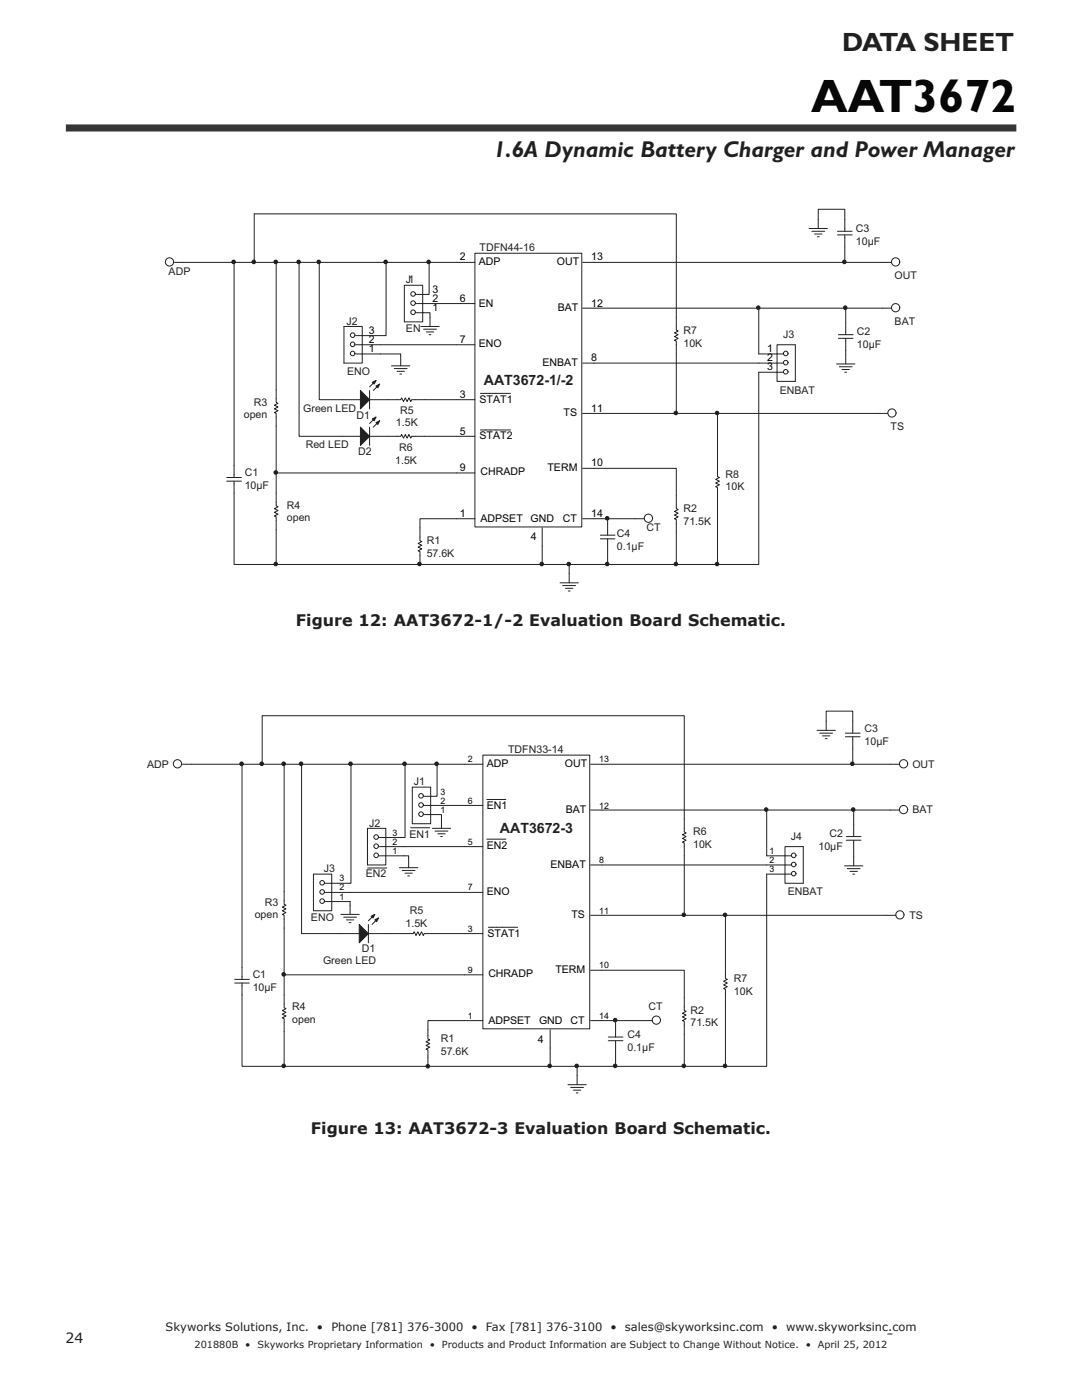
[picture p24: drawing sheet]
<svg xmlns="http://www.w3.org/2000/svg" width="216mm" height="279mm" viewBox="0 0 216 279" stroke-linecap="round" stroke-linejoin="round" font-family="sans-serif">
<defs><g id="words">
<text font-size="9.4" fill="#030404" x="161.8" y="22.3">AAT3672</text>
<text font-size="5.3" fill="#231f20" x="168.1" y="10.2">DATA SHEET</text>
<text font-size="4.6" fill="#231f20" x="98.5" y="31.3">1.6A Dynamic Battery Charger and Power Manager</text>
<g font-size="3.2" fill="#231f20">
<text x="59.1" y="125">Figure 12: AAT3672-1/-2 Evaluation Board Schematic.</text>
<text x="62" y="226.2">Figure 13: AAT3672-3 Evaluation Board Schematic.</text>
</g>
<g font-size="2.8" fill="#231f20">
<text x="96.5" y="76.8">AAT3672-1/-2</text>
<text x="99.8" y="166.1">AAT3672-3</text>
<text x="13.1" y="267.9">24</text>
</g>
<g font-size="2.3" fill="#231f20">
<text x="33.1" y="265.7">Skyworks Solutions, Inc.</text>
<text x="63.3" y="265.7">•</text>
<text x="66.1" y="265.7">Phone [781] 376-3000</text>
<text x="94.1" y="265.7">•</text>
<text x="97" y="265.7">Fax [781] 376-3100</text>
<text x="121.8" y="265.7">•</text>
<text x="124.7" y="265.7">sales@skyworksinc.com</text>
<text x="154" y="265.7">•</text>
<text x="156.9" y="265.7">www.skyworksinc.com</text>
</g>
<g font-size="2.1" fill="#231f20">
<text x="170.8" y="46.3">C3</text>
<text x="95.7" y="50.2">TDFN44-16</text>
<text x="170.8" y="48.8">10μF</text>
<text x="33.7" y="54.8">ADP</text>
<text x="81" y="56.4">J1</text>
<text x="178.5" y="55.6">OUT</text>
<text x="69.1" y="64.9">J2</text>
<text x="178.5" y="64.9">BAT</text>
<text x="81" y="66.3">EN</text>
<text x="136.4" y="66.6">R7</text>
<text x="136.4" y="69.2">10K</text>
<text x="156.2" y="67.5">J3</text>
<text x="171" y="66.8">C2</text>
<text x="171" y="69.4">10μF</text>
<text x="69.3" y="74.9">ENO</text>
<text x="48.7" y="83.5">open</text>
<text x="50.7" y="81">R3</text>
<text x="60.5" y="82.2">Green LED</text>
<text x="71.1" y="83.6">D1</text>
<text x="79.8" y="82.5">R5</text>
<text x="155.6" y="78.5">ENBAT</text>
<text x="61" y="89.4">Red LED</text>
<text x="79" y="85.1">1.5K</text>
<text x="177.7" y="85.8">TS</text>
<text x="48.8" y="95">C1</text>
<text x="71.4" y="90.9">D2</text>
<text x="78.8" y="92.5">1.5K</text>
<text x="79.7" y="90">R6</text>
<text x="144.8" y="95.3">R8</text>
<text x="48.8" y="97.6">10μF</text>
<text x="57.3" y="101.5">R4</text>
<text x="144.8" y="97.8">10K</text>
<text x="57.3" y="104.1">open</text>
<text x="123.1" y="107.2">C4</text>
<text x="129" y="105.9">CT</text>
<text x="136.4" y="102.2">R2</text>
<text x="136.4" y="104.7">71.5K</text>
<text x="85.1" y="108.5">R1</text>
<text x="85.1" y="111.1">57.6K</text>
<text x="123.1" y="109.8">0.1μF</text>
<text x="172.5" y="146.1">C3</text>
<text x="172.5" y="148.7">10μF</text>
<text x="29.4" y="153.2">ADP</text>
<text x="101.4" y="150.3">TDFN33-14</text>
<text x="182.1" y="153.3">OUT</text>
<text x="82.6" y="156.6">J1</text>
<text x="73.7" y="165">J2</text>
<text x="81.7" y="167.2">EN1</text>
<text x="138.3" y="166.7">R6</text>
<text x="157.8" y="167.7">J4</text>
<text x="165.5" y="167.1">C2</text>
<text x="182.1" y="162.3">BAT</text>
<text x="138.3" y="169.3">10K</text>
<text x="163.3" y="169.6">10μF</text>
<text x="64.6" y="174.1">J3</text>
<text x="73" y="175.1">EN2</text>
<text x="157.2" y="178.7">ENBAT</text>
<text x="50.8" y="183.3">open</text>
<text x="52.8" y="180.7">R3</text>
<text x="62" y="183.8">ENO</text>
<text x="80.9" y="184.9">1.5K</text>
<text x="81.7" y="182.4">R5</text>
<text x="181.5" y="183.4">TS</text>
<text x="72.2" y="190">D1</text>
<text x="50.4" y="195.2">C1</text>
<text x="50.4" y="197.7">10μF</text>
<text x="64.5" y="192.3">Green LED</text>
<text x="146.5" y="196">R7</text>
<text x="58.3" y="201.7">R4</text>
<text x="129.4" y="201.6">CT</text>
<text x="137.8" y="202.3">R2</text>
<text x="146.5" y="198.6">10K</text>
<text x="58.3" y="204.2">open</text>
<text x="88" y="208">R1</text>
<text x="125.2" y="207.1">C4</text>
<text x="125.2" y="209.7">0.1μF</text>
<text x="137.8" y="204.9">71.5K</text>
<text x="88" y="210.5">57.6K</text>
</g>
<g font-size="2.1" fill="#020303">
<text x="91.7" y="52">2</text>
<text x="95.5" y="53">ADP</text>
<text x="111.1" y="53">OUT</text>
<text x="118" y="52">13</text>
<text x="86.3" y="58.4">3</text>
<text x="86.3" y="62">1</text>
<text x="86.3" y="60.2">2</text>
<text x="91.7" y="60.2">6</text>
<text x="95.5" y="61.2">EN</text>
<text x="111.3" y="62">BAT</text>
<text x="118" y="61.2">12</text>
<text x="73.6" y="70.3">1</text>
<text x="73.6" y="68.5">2</text>
<text x="73.6" y="66.7">3</text>
<text x="91.7" y="68.5">7</text>
<text x="95.5" y="69.3">ENO</text>
<text x="153.1" y="70.3">1</text>
<text x="108.3" y="73.1">ENBAT</text>
<text x="118" y="72.1">8</text>
<text x="153.1" y="72.1">2</text>
<text x="153.1" y="73.9">3</text>
<text x="91.7" y="79.4">3</text>
<text x="95.7" y="80.4">STAT1</text>
<text x="112.4" y="83">TS</text>
<text x="118" y="82.2">11</text>
<text x="91.7" y="86.8">5</text>
<text x="95.7" y="87.6">STAT2</text>
<text x="91.7" y="94.1">9</text>
<text x="95.9" y="94.9">CHRADP</text>
<text x="109.2" y="94.1">TERM</text>
<text x="118" y="93.1">10</text>
<text x="91.7" y="103.1">1</text>
<text x="95.9" y="104.1">ADPSET</text>
<text x="105.8" y="104.1">GND</text>
<text x="105.9" y="107.8">4</text>
<text x="112.3" y="104.1">CT</text>
<text x="118" y="103.1">14</text>
<text x="97.1" y="153.1">ADP</text>
<text x="112.7" y="153.1">OUT</text>
<text x="97.1" y="161.4">EN1</text>
<text x="112.9" y="162.2">BAT</text>
<text x="97.1" y="169.5">EN2</text>
<text x="109.8" y="173.3">ENBAT</text>
<text x="97.1" y="178.7">ENO</text>
<text x="114" y="183.2">TS</text>
<text x="97.3" y="187">STAT1</text>
<text x="97.4" y="195">CHRADP</text>
<text x="110.8" y="194.2">TERM</text>
<text x="97.4" y="204.3">ADPSET</text>
<text x="107.3" y="208.2">4</text>
<text x="107.6" y="204.3">GND</text>
<text x="113.9" y="204.3">CT</text>
</g>
<g font-size="1.9" fill="#231f20">
<text x="38.8" y="269">201880B</text>
<text x="48.9" y="269">•</text>
<text x="51.4" y="269">Skyworks Proprietary Information</text>
<text x="85.8" y="269">•</text>
<text x="88.2" y="269">Products and Product Information are Subject to Change Without Notice.</text>
<text x="160.8" y="269">•</text>
<text x="163.2" y="269">April 25, 2012</text>
</g>
<g font-size="1.8" fill="#020303">
<text x="93.3" y="152.1">2</text>
<text x="119.6" y="152.1">13</text>
<text x="87.9" y="160.4">2</text>
<text x="87.9" y="158.6">3</text>
<text x="93.3" y="160.4">6</text>
<text x="119.6" y="161.4">12</text>
<text x="78.3" y="166.8">3</text>
<text x="87.9" y="162.2">1</text>
<text x="78.3" y="170.5">1</text>
<text x="78.3" y="168.6">2</text>
<text x="93.3" y="168.6">5</text>
<text x="119.6" y="172.3">8</text>
<text x="153.5" y="170.5">1</text>
<text x="153.5" y="172.3">2</text>
<text x="67.7" y="179.5">1</text>
<text x="67.7" y="177.7">2</text>
<text x="67.7" y="175.9">3</text>
<text x="93.3" y="177.7">7</text>
<text x="153.5" y="174.1">3</text>
<text x="93.3" y="186">3</text>
<text x="119.6" y="182.3">11</text>
<text x="93.3" y="194.2">9</text>
<text x="119.6" y="193.2">10</text>
<text x="93.3" y="203.3">1</text>
<text x="119.6" y="203.3">14</text>
</g>
</g></defs>
<path d="M13.1 25.5h189.7" fill="none" stroke="#363639" stroke-width="1.4" stroke-linecap="butt"/>
<g fill="#fff">
<path d="M12.7 265.4h13.7v3.4h-13.7z"/>
<path d="M12.7 38.1h190.5v215.9h-190.5z"/>
</g>
<path d="M177.1 266.2h1" fill="none" stroke="#231f20" stroke-width=".2"/>
<path d="M12.7 38.1h190.5v215.9h-190.5z" fill="#fff"/>
<g fill="none" stroke="#231f20" stroke-width=".2">
<path d="M55.1 77.8v2.5l.4 .2-.8 .4 .8 .3-.8 .4 .8 .4-.8 .3 .4 .2v2.6M68.3 79.8h3.6M73.7 79.8h6.3l.1-.4 .4 .7 .4-.7 .3 .7 .4-.7 .4 .7 .1-.3h2.6M134.9 63.3v2.6l.4 .2-.7 .3 .7 .4-.7 .4 .7 .3-.7 .4 .3 .2v2.5M55.1 98.4v2.6l.4 .1-.8 .4 .8 .4-.8 .3 .8 .4-.8 .4 .4 .2v2.5M134.9 99v2.5l.4 .2-.7 .4 .7 .3-.7 .4 .7 .4-.7 .3 .3 .2v2.6M143.2 92.6v2.5l.3 .2-.7 .4 .7 .3-.7 .4 .7 .4-.7 .3 .4 .2v2.6M175.3 82.5h1.9M83.8 105.4v2.5l.4 .2-.8 .4 .8 .3-.8 .4 .8 .3-.8 .4 .4 .2v2.6M126.7 103.5h1.9"/>
<circle cx="178" cy="82.4" r=".82"/>
<circle cx="129.4" cy="103.4" r=".82"/>
</g>
<path d="M71.9 77.9l1.8 1.9-1.8 1.8z" fill="#231f20"/>
<path d="M71.9 77.9l1.8 1.9-1.8 1.8zM75.8 76.7l-1.3 1.2" fill="none" stroke="#231f20" stroke-width=".2"/>
<path d="M75 77l.8-.3-.4 .7z" fill="#231f20"/>
<path d="M75 77l.8-.3-.4 .7z" fill="none" stroke="#231f20" stroke-width=".2"/>
<path d="M74.3 76.3l.7-.4-.3 .8z" fill="#231f20"/>
<g fill="none" stroke="#231f20" stroke-width=".2">
<path d="M46.7 52.4v42.9M50.7 52.4v-9.7h84.2v20.6M55.1 52.4v25.4M80.7 56.9h3.6v7.3h-3.6zM85.6 52.4v6.4h-2.5M91.1 52.4h-56.3M118.5 52.4h59.4M161.4 45.6h3.7M162 46.2h2.5M162.5 46.7h1.5M163.1 47.3h.4M163.3 45.6v-3.8h5.3v4.4"/>
<path d="M167.1 46.9h2.9M167.1 46.2h2.9M168.6 46.9v5.5M68.6 65.2h3.7v7.3h-3.7zM71 70.6h9v2.4M71 67h4.9M71 68.8h4.9M73.7 77.9v3.7M74.3 76.3l.7-.4-.3 .8zM75 75.9l-1.3 1.3M78.1 73h3.7M78.7 73.6h2.5"/>
<path d="M79.2 74.1h1.5M79.8 74.7h.3M83.1 62.4h2.7v2.8M83.1 60.6h8M84 65.2h3.6M84.5 65.7h2.6M85.1 66.2h1.4M85.6 66.8h.4M118.5 72.5h37.8M118.5 61.5h50.3M134.9 70.6v11.9M151.4 61.5v9.1h4.9"/>
<path d="M155 68.8h3.7v7.3h-3.7zM156.3 74.3h-4.9v38.4h-8.2M166.9 72.6h3.7M167.3 67.5h2.9M167.3 66.8h2.9M167.5 73.2h2.5M168 73.7h1.5M168.6 74.3h.3M168.8 67.5v5.1M177.9 61.5h-9.1v5.3M45.2 95.3h3M45.2 96h3"/>
<path d="M46.7 96v16.7h8.4M55.1 85.1v9.3M91.1 94.4h-36v4M118.5 93.5h16.4v5.5M118.5 82.5h24.7v10.1M143.2 99.9v12.8h-8.3M143.2 82.5h32.1M55.1 105.7v7h66.1v-5.2M91.1 103.5h-7.3v1.9M108.2 109v3.7M111.7 116.3h3.7M112.3 116.9h2.6"/>
<path d="M112.8 117.4h1.5M113.4 118h.4M113.6 112.7v3.6M118.5 103.5h8.2M119.8 106.8h2.9M119.8 107.5h2.9M121.2 103.5v3.3M134.9 106.3v6.4h-13.7"/>
<circle cx="33.8" cy="52.3" r=".82"/>
<circle cx="82.4" cy="58.7" r=".46"/>
<circle cx="178.7" cy="52.3" r=".82"/>
<circle cx="70.4" cy="66.9" r=".46"/>
<circle cx="70.4" cy="70.5" r=".46"/>
<circle cx="70.4" cy="68.7" r=".46"/>
<circle cx="82.4" cy="62.3" r=".46"/>
<circle cx="82.4" cy="60.5" r=".46"/>
<circle cx="156.8" cy="70.5" r=".46"/>
<circle cx="156.8" cy="72.4" r=".46"/>
<circle cx="156.8" cy="74.2" r=".46"/>
<circle cx="178.7" cy="61.4" r=".82"/>
</g>
<circle cx="46.6" cy="52.3" r=".28" fill="#231f20"/>
<circle cx="46.6" cy="52.3" r=".28" fill="none" stroke="#231f20" stroke-width=".35"/>
<circle cx="46.6" cy="52.3" r=".28" fill="none" stroke="#231f20" stroke-width=".2"/>
<circle cx="50.6" cy="52.3" r=".28" fill="#231f20"/>
<circle cx="50.6" cy="52.3" r=".28" fill="none" stroke="#231f20" stroke-width=".35"/>
<circle cx="50.6" cy="52.3" r=".28" fill="none" stroke="#231f20" stroke-width=".2"/>
<circle cx="55" cy="112.6" r=".28" fill="#231f20"/>
<circle cx="55" cy="112.6" r=".28" fill="none" stroke="#231f20" stroke-width=".35"/>
<circle cx="55" cy="112.6" r=".28" fill="none" stroke="#231f20" stroke-width=".2"/>
<circle cx="55" cy="94.3" r=".28" fill="#231f20"/>
<circle cx="55" cy="94.3" r=".28" fill="none" stroke="#231f20" stroke-width=".35"/>
<circle cx="55" cy="94.3" r=".28" fill="none" stroke="#231f20" stroke-width=".2"/>
<circle cx="55" cy="52.3" r=".28" fill="#231f20"/>
<circle cx="55" cy="52.3" r=".28" fill="none" stroke="#231f20" stroke-width=".35"/>
<circle cx="55" cy="52.3" r=".28" fill="none" stroke="#231f20" stroke-width=".2"/>
<circle cx="83.7" cy="112.6" r=".27" fill="#231f20"/>
<circle cx="83.7" cy="112.6" r=".27" fill="none" stroke="#231f20" stroke-width=".35"/>
<circle cx="83.7" cy="112.6" r=".27" fill="none" stroke="#231f20" stroke-width=".2"/>
<circle cx="85.5" cy="52.3" r=".28" fill="#231f20"/>
<circle cx="85.5" cy="52.3" r=".28" fill="none" stroke="#231f20" stroke-width=".35"/>
<circle cx="85.5" cy="52.3" r=".28" fill="none" stroke="#231f20" stroke-width=".2"/>
<circle cx="108.1" cy="112.6" r=".27" fill="#231f20"/>
<circle cx="108.1" cy="112.6" r=".27" fill="none" stroke="#231f20" stroke-width=".35"/>
<circle cx="108.1" cy="112.6" r=".27" fill="none" stroke="#231f20" stroke-width=".2"/>
<circle cx="113.5" cy="112.6" r=".27" fill="#231f20"/>
<circle cx="113.5" cy="112.6" r=".27" fill="none" stroke="#231f20" stroke-width=".35"/>
<circle cx="113.5" cy="112.6" r=".27" fill="none" stroke="#231f20" stroke-width=".2"/>
<circle cx="121.2" cy="112.6" r=".27" fill="#231f20"/>
<circle cx="121.2" cy="112.6" r=".27" fill="none" stroke="#231f20" stroke-width=".35"/>
<circle cx="121.2" cy="112.6" r=".27" fill="none" stroke="#231f20" stroke-width=".2"/>
<circle cx="121.2" cy="103.4" r=".27" fill="#231f20"/>
<circle cx="121.2" cy="103.4" r=".27" fill="none" stroke="#231f20" stroke-width=".35"/>
<circle cx="121.2" cy="103.4" r=".27" fill="none" stroke="#231f20" stroke-width=".2"/>
<circle cx="134.9" cy="112.6" r=".27" fill="#231f20"/>
<circle cx="134.9" cy="112.6" r=".27" fill="none" stroke="#231f20" stroke-width=".35"/>
<circle cx="134.9" cy="112.6" r=".27" fill="none" stroke="#231f20" stroke-width=".2"/>
<circle cx="134.9" cy="82.4" r=".27" fill="#231f20"/>
<circle cx="134.9" cy="82.4" r=".27" fill="none" stroke="#231f20" stroke-width=".35"/>
<circle cx="134.9" cy="82.4" r=".27" fill="none" stroke="#231f20" stroke-width=".2"/>
<circle cx="143.1" cy="112.6" r=".27" fill="#231f20"/>
<circle cx="143.1" cy="112.6" r=".27" fill="none" stroke="#231f20" stroke-width=".35"/>
<circle cx="143.1" cy="112.6" r=".27" fill="none" stroke="#231f20" stroke-width=".2"/>
<circle cx="143.1" cy="82.4" r=".27" fill="#231f20"/>
<circle cx="143.1" cy="82.4" r=".27" fill="none" stroke="#231f20" stroke-width=".35"/>
<circle cx="143.1" cy="82.4" r=".27" fill="none" stroke="#231f20" stroke-width=".2"/>
<circle cx="151.3" cy="61.4" r=".27" fill="#231f20"/>
<circle cx="151.3" cy="61.4" r=".27" fill="none" stroke="#231f20" stroke-width=".35"/>
<circle cx="151.3" cy="61.4" r=".27" fill="none" stroke="#231f20" stroke-width=".2"/>
<circle cx="168.5" cy="52.3" r=".28" fill="#231f20"/>
<circle cx="168.5" cy="52.3" r=".28" fill="none" stroke="#231f20" stroke-width=".35"/>
<circle cx="168.5" cy="52.3" r=".28" fill="none" stroke="#231f20" stroke-width=".2"/>
<circle cx="168.7" cy="61.4" r=".27" fill="#231f20"/>
<circle cx="168.7" cy="61.4" r=".27" fill="none" stroke="#231f20" stroke-width=".35"/>
<g fill="none" stroke="#231f20" stroke-width=".2">
<path d="M63.7 52.4v27.4h4.6M84.7 79.8h6.4"/>
<circle cx="168.7" cy="61.4" r=".27"/>
</g>
<circle cx="63.6" cy="52.3" r=".28" fill="#231f20"/>
<circle cx="63.6" cy="52.3" r=".28" fill="none" stroke="#231f20" stroke-width=".35"/>
<g fill="none" stroke="#231f20" stroke-width=".2">
<path d="M68.3 87.1h3.6M73.7 87.1h6.3l.1-.4 .4 .7 .4-.7 .3 .7 .4-.7 .4 .7 .1-.3h2.6"/>
<circle cx="63.6" cy="52.3" r=".28"/>
</g>
<path d="M71.9 85.3l1.8 1.8-1.8 1.8z" fill="#231f20"/>
<path d="M71.9 85.3l1.8 1.8-1.8 1.8zM75.8 84l-1.3 1.3" fill="none" stroke="#231f20" stroke-width=".2"/>
<path d="M75 84.3l.8-.3-.4 .7z" fill="#231f20"/>
<path d="M75 84.3l.8-.3-.4 .7z" fill="none" stroke="#231f20" stroke-width=".2"/>
<path d="M74.3 83.6l.7-.4-.3 .8z" fill="#231f20"/>
<path d="M59.7 52.4v34.7h8.6M73.7 85.3v3.6M74.3 83.6l.7-.4-.3 .8zM75 83.2l-1.3 1.3M84.7 87.1h6.4" fill="none" stroke="#231f20" stroke-width=".2"/>
<circle cx="59.6" cy="52.3" r=".28" fill="#231f20"/>
<circle cx="59.6" cy="52.3" r=".28" fill="none" stroke="#231f20" stroke-width=".35"/>
<g fill="none" stroke="#231f20" stroke-width=".2">
<path d="M77 52.4v14.6h-1.1M75.9 68.8h15.2"/>
<circle cx="59.6" cy="52.3" r=".28"/>
</g>
<circle cx="76.9" cy="52.3" r=".28" fill="#231f20"/>
<circle cx="76.9" cy="52.3" r=".28" fill="none" stroke="#231f20" stroke-width=".35"/>
<g fill="none" stroke="#231f20" stroke-width=".2">
<path d="M91.1 52.4h3.7M94.8 50.5h21.3v54.7h-21.3zM116.3 52.4h2.2M91.1 60.6h3.7M91.1 68.8h3.7M91.1 79.8h3.7M95.9 78.5h6M116.3 72.5h2.2M116.3 61.5h2.2M91.1 87.1h3.7M91.1 94.4h3.7M95.9 85.8h6"/>
<path d="M116.3 93.5h2.2M116.3 82.5h2.2M91.1 103.5h3.7M108.2 105.4v3.6M116.3 103.5h2.2M56.7 177.9v2.6l.4 .2-.8 .3 .8 .4-.8 .4 .8 .3-.8 .4 .4 .2v2.5M136.5 163.5v2.5l.4 .2-.7 .4 .7 .4-.7 .3 .7 .4-.7 .4 .3 .1v2.6M56.7 198.6v2.5l.4 .2-.8 .4 .8 .3-.8 .4 .8 .4-.8 .3 .4 .2v2.6M68 186.3h3.7M73.5 186.3h3.7M79.9 186.3h2.6l.1-.3 .4 .7 .4-.7 .3 .7 .4-.7 .4 .7 .2-.4h2.5M136.5 199.1v2.6l.4 .1-.7 .4 .7 .4-.7 .4 .7 .3-.7 .4 .3 .2v2.5"/>
<path d="M144.8 192.7v2.6l.3 .2-.7 .3 .7 .4-.7 .4 .7 .3-.7 .4 .4 .2v2.5M176.9 182.7h1.8M85.4 205.5v1.9l.3 .1-.7 .4 .7 .4-.7 .3 .7 .4-.7 .4 .4 .1v3.3M128.3 203.7h1.8"/>
<circle cx="76.9" cy="52.3" r=".28"/>
<circle cx="179.6" cy="182.6" r=".82"/>
<circle cx="131" cy="203.6" r=".82"/>
</g>
<path d="M71.7 184.5l1.8 1.8-1.8 1.9z" fill="#231f20"/>
<path d="M71.7 184.5l1.8 1.8-1.8 1.9zM75.5 183.2l-1.3 1.3" fill="none" stroke="#231f20" stroke-width=".2"/>
<path d="M74.8 183.6l.7-.4-.4 .7z" fill="#231f20"/>
<path d="M74.8 183.6l.7-.4-.4 .7z" fill="none" stroke="#231f20" stroke-width=".2"/>
<path d="M74.1 182.9l.7-.4-.4 .7z" fill="#231f20"/>
<g fill="none" stroke="#231f20" stroke-width=".2">
<path d="M36.4 152.5h59.9M48.3 152.5v43M52.3 152.5v-9.7h84.2v20.7M56.7 152.5v25.4M60.2 152.5v33.8h7.8M70 152.5v23.8h-5.1M80.8 152.5v14.6h-5.1M82.3 157.1h3.6v7.3h-3.6zM87.2 152.5v6.4h-2.5M96.3 150.7h21.4v54.6h-21.4zM117.8 152.5h61.7M163 145.8h3.7"/>
<path d="M163.6 146.3h2.5M164.1 146.9h1.5M164.7 147.4h.3M164.9 145.8v-3.9h5.3v4.4M168.7 146.3h2.9M168.7 147h2.9M170.2 147v5.5M62.5 174.4h3.7v7.4h-3.7zM64.9 179.9h5v2.6M73.3 165.3h3.7v7.3h-3.7zM75.7 170.8h5.8v2.4M75.7 169h20.6"/>
<path d="M79.7 173.2h3.7M80.3 173.7h2.5M80.8 174.3h1.5M81.4 174.8h.3M84.7 160.7h11.6M84.7 162.6h3.4v2.7M86.3 165.3h3.6M86.8 165.9h2.6M87.4 166.4h1.4M87.9 167h.4M96.3 178.1h-31.4M117.8 172.6h40.1"/>
<path d="M117.8 161.7h52.5M136.5 170.8v11.9M153 161.7v9.1h4.9M156.6 169h3.7v7.3h-3.7zM157.9 174.4h-4.9v38.4h-8.2M168.5 172.8h3.7M168.9 167.7h2.9M168.9 167h2.9M169.1 173.4h2.5M169.6 173.9h1.5M170.2 174.4h.3M170.3 167.7v5.1"/>
<path d="M179.5 161.7h-9.2v5.3M46.8 195.5h3M46.8 196.2h3M48.3 196.2v16.6h8.4M56.7 185.2v9.3M68 182.5h3.7M68.6 183h2.5M69.1 183.6h1.5M69.7 184.1h.3M73.5 184.5v3.7M74.1 182.9l.7-.4-.4 .7zM74.8 182.5l-1.3 1.3"/>
<path d="M77.2 186.3h2.7M87.2 186.3h9.1M96.3 194.5h-39.6v4.1M97.4 185.1h5.9M117.8 193.6h18.7v5.5M117.8 182.7h27v10M144.8 182.7h32.1M56.7 205.9v6.9h66.1v-5.1M96.3 203.7h-10.9v1.8M109.8 205.5v7.3M113.3 216.5h3.7M113.9 217h2.5"/>
<path d="M114.4 217.6h1.5M115 218.1h.3M115.2 212.8v3.7M117.8 203.7h10.5M121.4 207h2.9M121.4 207.7h2.9M122.8 203.7v3.3M136.5 206.4v6.4h-13.7M144.8 200v12.8h-8.3"/>
<circle cx="35.4" cy="152.4" r=".82"/>
<circle cx="84" cy="158.8" r=".46"/>
<circle cx="180.3" cy="152.4" r=".82"/>
<circle cx="64.3" cy="179.8" r=".46"/>
<circle cx="64.3" cy="178" r=".46"/>
<circle cx="64.3" cy="176.2" r=".46"/>
<circle cx="75.1" cy="170.7" r=".46"/>
<circle cx="75.1" cy="167" r=".46"/>
<circle cx="75.1" cy="168.9" r=".46"/>
<circle cx="84" cy="160.7" r=".46"/>
<circle cx="84" cy="162.5" r=".46"/>
<circle cx="158.4" cy="170.7" r=".46"/>
<circle cx="158.4" cy="172.5" r=".46"/>
<circle cx="158.4" cy="174.4" r=".46"/>
<circle cx="180.3" cy="161.6" r=".82"/>
</g>
<circle cx="48.2" cy="152.4" r=".28" fill="#231f20"/>
<circle cx="48.2" cy="152.4" r=".28" fill="none" stroke="#231f20" stroke-width=".35"/>
<circle cx="48.2" cy="152.4" r=".28" fill="none" stroke="#231f20" stroke-width=".2"/>
<circle cx="52.2" cy="152.4" r=".28" fill="#231f20"/>
<circle cx="52.2" cy="152.4" r=".28" fill="none" stroke="#231f20" stroke-width=".35"/>
<circle cx="52.2" cy="152.4" r=".28" fill="none" stroke="#231f20" stroke-width=".2"/>
<circle cx="56.6" cy="212.7" r=".28" fill="#231f20"/>
<circle cx="56.6" cy="212.7" r=".28" fill="none" stroke="#231f20" stroke-width=".35"/>
<circle cx="56.6" cy="212.7" r=".28" fill="none" stroke="#231f20" stroke-width=".2"/>
<circle cx="56.6" cy="194.5" r=".28" fill="#231f20"/>
<circle cx="56.6" cy="194.5" r=".28" fill="none" stroke="#231f20" stroke-width=".35"/>
<circle cx="56.6" cy="194.5" r=".28" fill="none" stroke="#231f20" stroke-width=".2"/>
<circle cx="56.6" cy="152.4" r=".28" fill="#231f20"/>
<circle cx="56.6" cy="152.4" r=".28" fill="none" stroke="#231f20" stroke-width=".35"/>
<circle cx="56.6" cy="152.4" r=".28" fill="none" stroke="#231f20" stroke-width=".2"/>
<circle cx="60.1" cy="152.4" r=".28" fill="#231f20"/>
<circle cx="60.1" cy="152.4" r=".28" fill="none" stroke="#231f20" stroke-width=".35"/>
<circle cx="60.1" cy="152.4" r=".28" fill="none" stroke="#231f20" stroke-width=".2"/>
<circle cx="69.9" cy="152.4" r=".28" fill="#231f20"/>
<circle cx="69.9" cy="152.4" r=".28" fill="none" stroke="#231f20" stroke-width=".35"/>
<circle cx="69.9" cy="152.4" r=".28" fill="none" stroke="#231f20" stroke-width=".2"/>
<circle cx="80.7" cy="152.4" r=".28" fill="#231f20"/>
<circle cx="80.7" cy="152.4" r=".28" fill="none" stroke="#231f20" stroke-width=".35"/>
<circle cx="80.7" cy="152.4" r=".28" fill="none" stroke="#231f20" stroke-width=".2"/>
<circle cx="85.4" cy="212.8" r=".27" fill="#231f20"/>
<circle cx="85.4" cy="212.8" r=".27" fill="none" stroke="#231f20" stroke-width=".35"/>
<circle cx="85.4" cy="212.8" r=".27" fill="none" stroke="#231f20" stroke-width=".2"/>
<circle cx="87.1" cy="152.4" r=".28" fill="#231f20"/>
<circle cx="87.1" cy="152.4" r=".28" fill="none" stroke="#231f20" stroke-width=".35"/>
<circle cx="87.1" cy="152.4" r=".28" fill="none" stroke="#231f20" stroke-width=".2"/>
<circle cx="109.7" cy="212.7" r=".27" fill="#231f20"/>
<circle cx="109.7" cy="212.7" r=".27" fill="none" stroke="#231f20" stroke-width=".35"/>
<circle cx="109.7" cy="212.7" r=".27" fill="none" stroke="#231f20" stroke-width=".2"/>
<circle cx="115.1" cy="212.7" r=".27" fill="#231f20"/>
<circle cx="115.1" cy="212.7" r=".27" fill="none" stroke="#231f20" stroke-width=".35"/>
<circle cx="115.1" cy="212.7" r=".27" fill="none" stroke="#231f20" stroke-width=".2"/>
<circle cx="122.7" cy="212.7" r=".27" fill="#231f20"/>
<circle cx="122.7" cy="212.7" r=".27" fill="none" stroke="#231f20" stroke-width=".35"/>
<circle cx="122.7" cy="212.7" r=".27" fill="none" stroke="#231f20" stroke-width=".2"/>
<circle cx="122.7" cy="203.6" r=".27" fill="#231f20"/>
<circle cx="122.7" cy="203.6" r=".27" fill="none" stroke="#231f20" stroke-width=".35"/>
<circle cx="122.7" cy="203.6" r=".27" fill="none" stroke="#231f20" stroke-width=".2"/>
<circle cx="136.4" cy="212.7" r=".27" fill="#231f20"/>
<circle cx="136.4" cy="212.7" r=".27" fill="none" stroke="#231f20" stroke-width=".35"/>
<circle cx="136.4" cy="212.7" r=".27" fill="none" stroke="#231f20" stroke-width=".2"/>
<circle cx="136.4" cy="182.6" r=".27" fill="#231f20"/>
<circle cx="136.4" cy="182.6" r=".27" fill="none" stroke="#231f20" stroke-width=".35"/>
<circle cx="136.4" cy="182.6" r=".27" fill="none" stroke="#231f20" stroke-width=".2"/>
<circle cx="144.7" cy="212.7" r=".27" fill="#231f20"/>
<circle cx="144.7" cy="212.7" r=".27" fill="none" stroke="#231f20" stroke-width=".35"/>
<circle cx="144.7" cy="212.7" r=".27" fill="none" stroke="#231f20" stroke-width=".2"/>
<circle cx="144.7" cy="182.6" r=".27" fill="#231f20"/>
<circle cx="144.7" cy="182.6" r=".27" fill="none" stroke="#231f20" stroke-width=".35"/>
<circle cx="144.7" cy="182.6" r=".27" fill="none" stroke="#231f20" stroke-width=".2"/>
<circle cx="152.9" cy="161.6" r=".27" fill="#231f20"/>
<circle cx="152.9" cy="161.6" r=".27" fill="none" stroke="#231f20" stroke-width=".35"/>
<circle cx="152.9" cy="161.6" r=".27" fill="none" stroke="#231f20" stroke-width=".2"/>
<circle cx="170.1" cy="152.4" r=".28" fill="#231f20"/>
<circle cx="170.1" cy="152.4" r=".28" fill="none" stroke="#231f20" stroke-width=".35"/>
<circle cx="170.1" cy="152.4" r=".28" fill="none" stroke="#231f20" stroke-width=".2"/>
<circle cx="170.2" cy="161.6" r=".27" fill="#231f20"/>
<circle cx="170.2" cy="161.6" r=".27" fill="none" stroke="#231f20" stroke-width=".35"/>
<g fill="none" stroke="#231f20" stroke-width=".2">
<path d="M97.1 159.5h3.8M73.4 173.2h3.8M81.9 165.2h3.8M97.1 167.5h3.8"/>
<circle cx="170.2" cy="161.6" r=".27"/>
</g>
<use href="#words"/>
</svg>
